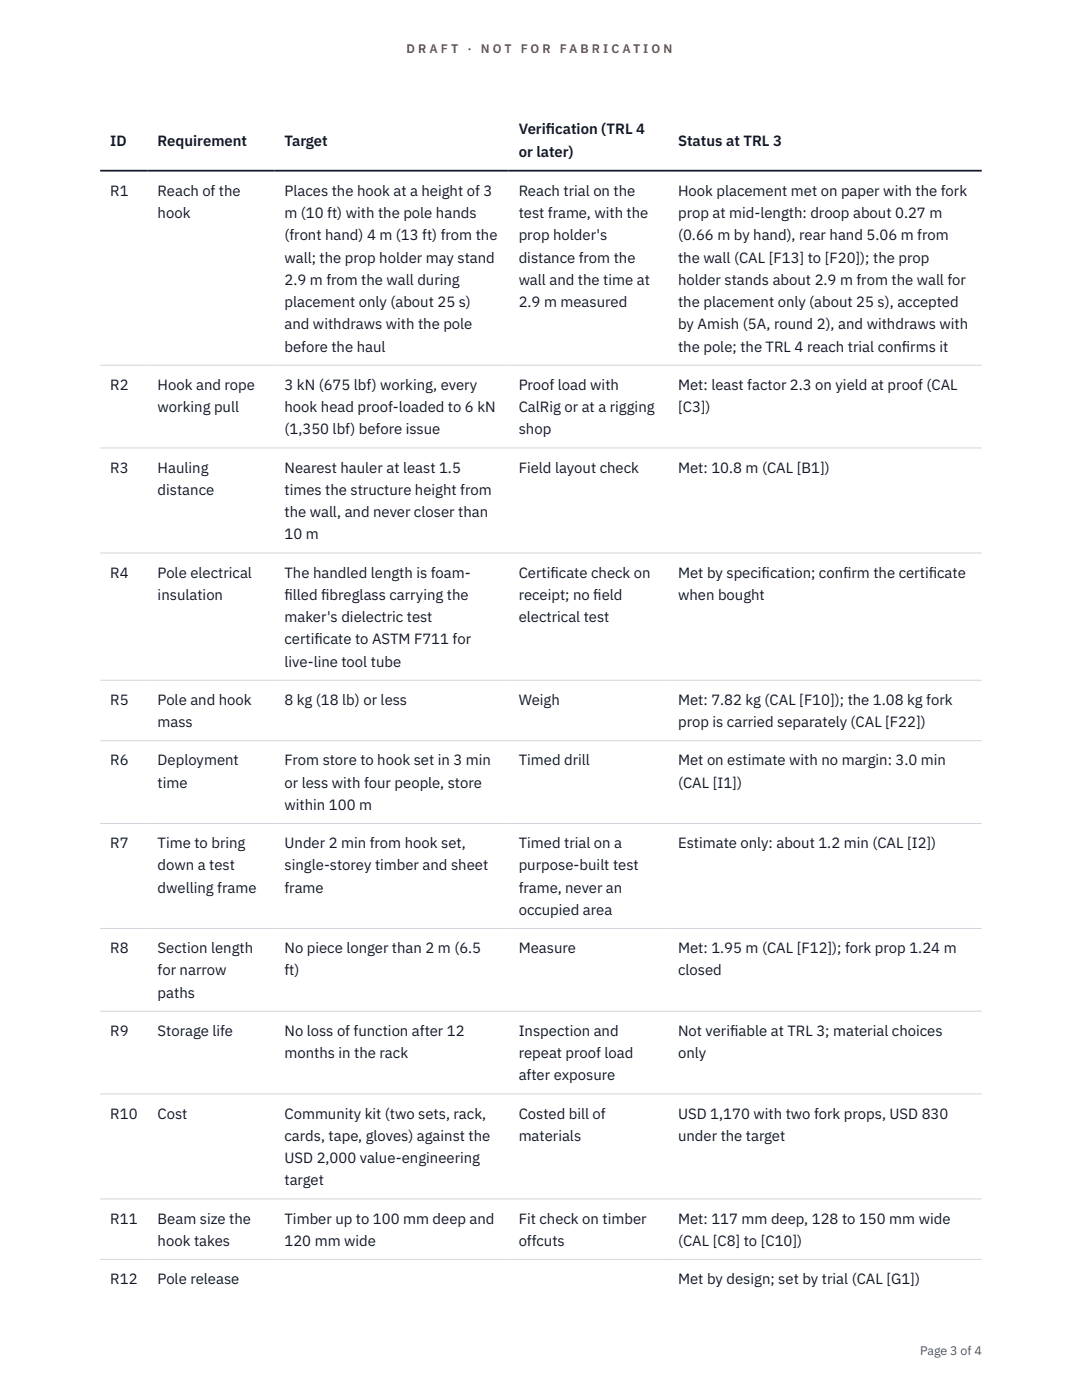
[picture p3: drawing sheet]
<svg xmlns="http://www.w3.org/2000/svg" width="216mm" height="279mm" viewBox="0 0 216 279" stroke-linecap="round" stroke-linejoin="round" font-family="sans-serif">
<defs><g id="words">
<g font-size="3" fill="#111827">
<text x="22" y="29.1">ID</text>
<text x="31.5" y="29.1">Requirement</text>
<text x="56.8" y="29.1">Target</text>
<text x="103.5" y="26.8">Verif</text>
<text x="108.9" y="26.8">ication (TRL 4</text>
<text x="135.3" y="29.1">Status at TRL 3</text>
<text x="103.5" y="31.3">or later)</text>
<text x="22" y="39.1">R1</text>
<text x="31.5" y="39.1">Reach of the</text>
<text x="56.8" y="39.1">Places the hook at a height of 3</text>
<text x="103.5" y="39.1">Reach trial on the</text>
<text x="135.3" y="39.1">Hook placement met on paper with the fork</text>
<text x="31.5" y="43.5">hook</text>
<text x="56.8" y="43.5">m (10 ft) with the pole hands</text>
<text x="56.8" y="48">(front hand) 4 m (13 ft) from the</text>
<text x="103.5" y="43.5">test frame, with the</text>
<text x="103.5" y="48">prop holder's</text>
<text x="135.3" y="43.5">prop at mid-length: droop about 0.27 m</text>
<text x="135.3" y="48">(0.66 m by hand), rear hand 5.06 m from</text>
<text x="56.8" y="52.4">wall; the prop holder may stand</text>
<text x="103.5" y="52.4">distance from the</text>
<text x="135.3" y="52.4">the wall (CAL [F13] to [F20]); the prop</text>
<text x="56.8" y="56.9">2.9 m from the wall during</text>
<text x="103.5" y="56.9">wall and the time at</text>
<text x="135.3" y="56.9">holder stands about 2.9 m from the wall for</text>
<text x="56.8" y="61.3">placement only (about 25 s)</text>
<text x="56.8" y="65.7">and withdraws with the pole</text>
<text x="103.5" y="61.3">2.9 m measured</text>
<text x="135.3" y="61.3">the placement only (about 25 s), accepted</text>
<text x="135.3" y="65.7">by Amish (5A, round 2), and withdraws with</text>
<text x="56.8" y="70.2">before the haul</text>
<text x="135.3" y="70.2">the pole; the TRL 4 reach trial conf</text>
<text x="180" y="70.2">irms it</text>
<text x="22" y="77.8">R2</text>
<text x="31.5" y="77.8">Hook and rope</text>
<text x="56.8" y="77.8">3 kN (675 lbf) working, every</text>
<text x="103.5" y="77.8">Proof load with</text>
<text x="135.3" y="77.8">Met: least factor 2.3 on yield at proof (CAL</text>
<text x="31.5" y="82.3">working pull</text>
<text x="56.8" y="82.3">hook head proof-loaded to 6 kN</text>
<text x="103.5" y="82.3">CalRig or at a rigging</text>
<text x="135.3" y="82.3">[C3])</text>
<text x="56.8" y="86.7">(1,350 lbf) before issue</text>
<text x="103.5" y="86.7">shop</text>
<text x="22" y="94.3">R3</text>
<text x="31.5" y="94.3">Hauling</text>
<text x="56.8" y="94.3">Nearest hauler at least 1.5</text>
<text x="103.5" y="94.3">Field layout check</text>
<text x="135.3" y="94.3">Met: 10.8 m (CAL [B1])</text>
<text x="31.5" y="98.8">distance</text>
<text x="56.8" y="98.8">times the structure height from</text>
<text x="56.8" y="103.2">the wall, and never closer than</text>
<text x="56.8" y="107.7">10 m</text>
<text x="22" y="115.3">R4</text>
<text x="31.5" y="115.3">Pole electrical</text>
<text x="31.5" y="119.7">insulation</text>
<text x="56.8" y="115.3">The handled length is foam-</text>
<text x="56.8" y="119.7">f</text>
<text x="56.8" y="119.7">illed f</text>
<text x="64.1" y="119.7">ibreglass carrying the</text>
<text x="103.5" y="115.3">Certif</text>
<text x="103.5" y="119.7">receipt; no f</text>
<text x="109.8" y="115.3">icate check on</text>
<text x="118.4" y="119.7">ield</text>
<text x="135.3" y="115.3">Met by specif</text>
<text x="135.3" y="119.7">when bought</text>
<text x="152" y="115.3">ication; conf</text>
<text x="168.2" y="115.3">irm the certif</text>
<text x="185.3" y="115.3">icate</text>
<text x="56.8" y="124.2">maker's dielectric test</text>
<text x="103.5" y="124.2">electrical test</text>
<text x="56.8" y="128.6">certif</text>
<text x="62.7" y="128.6">icate to ASTM F711 for</text>
<text x="56.8" y="133.1">live-line tool tube</text>
<text x="22" y="140.7">R5</text>
<text x="31.5" y="140.7">Pole and hook</text>
<text x="56.8" y="140.7">8 kg (18 lb) or less</text>
<text x="103.5" y="140.7">Weigh</text>
<text x="135.3" y="140.7">Met: 7.82 kg (CAL [F10]); the 1.08 kg fork</text>
<text x="31.5" y="145.1">mass</text>
<text x="135.3" y="145.1">prop is carried separately (CAL [F22])</text>
<text x="22" y="152.7">R6</text>
<text x="31.5" y="152.7">Deployment</text>
<text x="56.8" y="152.7">From store to hook set in 3 min</text>
<text x="103.5" y="152.7">Timed drill</text>
<text x="135.3" y="152.7">Met on estimate with no margin: 3.0 min</text>
<text x="31.5" y="157.2">time</text>
<text x="56.8" y="157.2">or less with four people, store</text>
<text x="56.8" y="161.6">within 100 m</text>
<text x="135.3" y="157.2">(CAL [I1])</text>
<text x="22" y="169.3">R7</text>
<text x="31.5" y="169.3">Time to bring</text>
<text x="31.5" y="173.7">down a test</text>
<text x="56.8" y="169.3">Under 2 min from hook set,</text>
<text x="56.8" y="173.7">single-storey timber and sheet</text>
<text x="103.5" y="169.3">Timed trial on a</text>
<text x="103.5" y="173.7">purpose-built test</text>
<text x="135.3" y="169.3">Estimate only: about 1.2 min (CAL [I2])</text>
<text x="31.5" y="178.1">dwelling frame</text>
<text x="56.8" y="178.1">frame</text>
<text x="103.5" y="178.1">frame, never an</text>
<text x="103.5" y="182.6">occupied area</text>
<text x="22" y="190.2">R8</text>
<text x="31.5" y="190.2">Section length</text>
<text x="56.8" y="190.2">No piece longer than 2 m (6.5</text>
<text x="103.5" y="190.2">Measure</text>
<text x="135.3" y="190.2">Met: 1.95 m (CAL [F12]); fork prop 1.24 m</text>
<text x="31.5" y="194.7">for narrow</text>
<text x="56.8" y="194.7">ft)</text>
<text x="135.3" y="194.7">closed</text>
<text x="31.5" y="199.1">paths</text>
<text x="22" y="206.7">R9</text>
<text x="31.5" y="206.7">Storage life</text>
<text x="56.8" y="206.7">No loss of function after 12</text>
<text x="103.5" y="206.7">Inspection and</text>
<text x="135.3" y="206.7">Not verif</text>
<text x="145.7" y="206.7">iable at TRL 3; material choices</text>
<text x="56.8" y="211.2">months in the rack</text>
<text x="103.5" y="211.2">repeat proof load</text>
<text x="103.5" y="215.6">after exposure</text>
<text x="135.3" y="211.2">only</text>
<text x="22" y="223.2">R10</text>
<text x="31.5" y="223.2">Cost</text>
<text x="56.8" y="223.2">Community kit (two sets, rack,</text>
<text x="56.8" y="227.7">cards, tape, gloves) against the</text>
<text x="103.5" y="223.2">Costed bill of</text>
<text x="103.5" y="227.7">materials</text>
<text x="135.3" y="223.2">USD 1,170 with two fork props, USD 830</text>
<text x="135.3" y="227.7">under the target</text>
<text x="56.8" y="232.1">USD 2,000 value-engineering</text>
<text x="56.8" y="236.6">target</text>
<text x="22" y="244.2">R11</text>
<text x="31.5" y="244.2">Beam size the</text>
<text x="56.8" y="244.2">Timber up to 100 mm deep and</text>
<text x="103.5" y="244.2">Fit check on timber</text>
<text x="135.3" y="244.2">Met: 117 mm deep, 128 to 150 mm wide</text>
<text x="31.5" y="248.6">hook takes</text>
<text x="56.8" y="248.6">120 mm wide</text>
<text x="103.5" y="248.6">offcuts</text>
<text x="135.3" y="248.6">(CAL [C8] to [C10])</text>
<text x="22" y="256.3">R12</text>
<text x="31.5" y="256.3">Pole release</text>
<text x="135.3" y="256.3">Met by design; set by trial (CAL [G1])</text>
</g>
<g font-size="2.5" fill="#b45309">
<text x="81.1" y="10.5">D R A F T</text>
<text x="93.3" y="10.5">·</text>
<text x="95.9" y="10.5">N O T</text>
<text x="103.9" y="10.5">F O R</text>
<text x="111.7" y="10.5">F A B R I C A T I O N</text>
</g>
<text font-size="2.5" fill="#4b5563" x="183.6" y="270.3">Page 3 of 4</text>
</g></defs>
<path d="M20 72.9h175.9M20 89.4h175.9M20 110.4h175.9M20 135.8h175.9M20 147.8h175.9M20 164.3h175.9M20 185.3h175.9M20 201.8h175.9M20 218.3h175.9M20 239.3h175.9M20 251.3h175.9" fill="none" stroke="#d1d5db" stroke-width=".2"/>
<path d="M20 34.1h175.9" fill="none" stroke="#111827" stroke-width=".35"/>
<use href="#words"/>
</svg>
